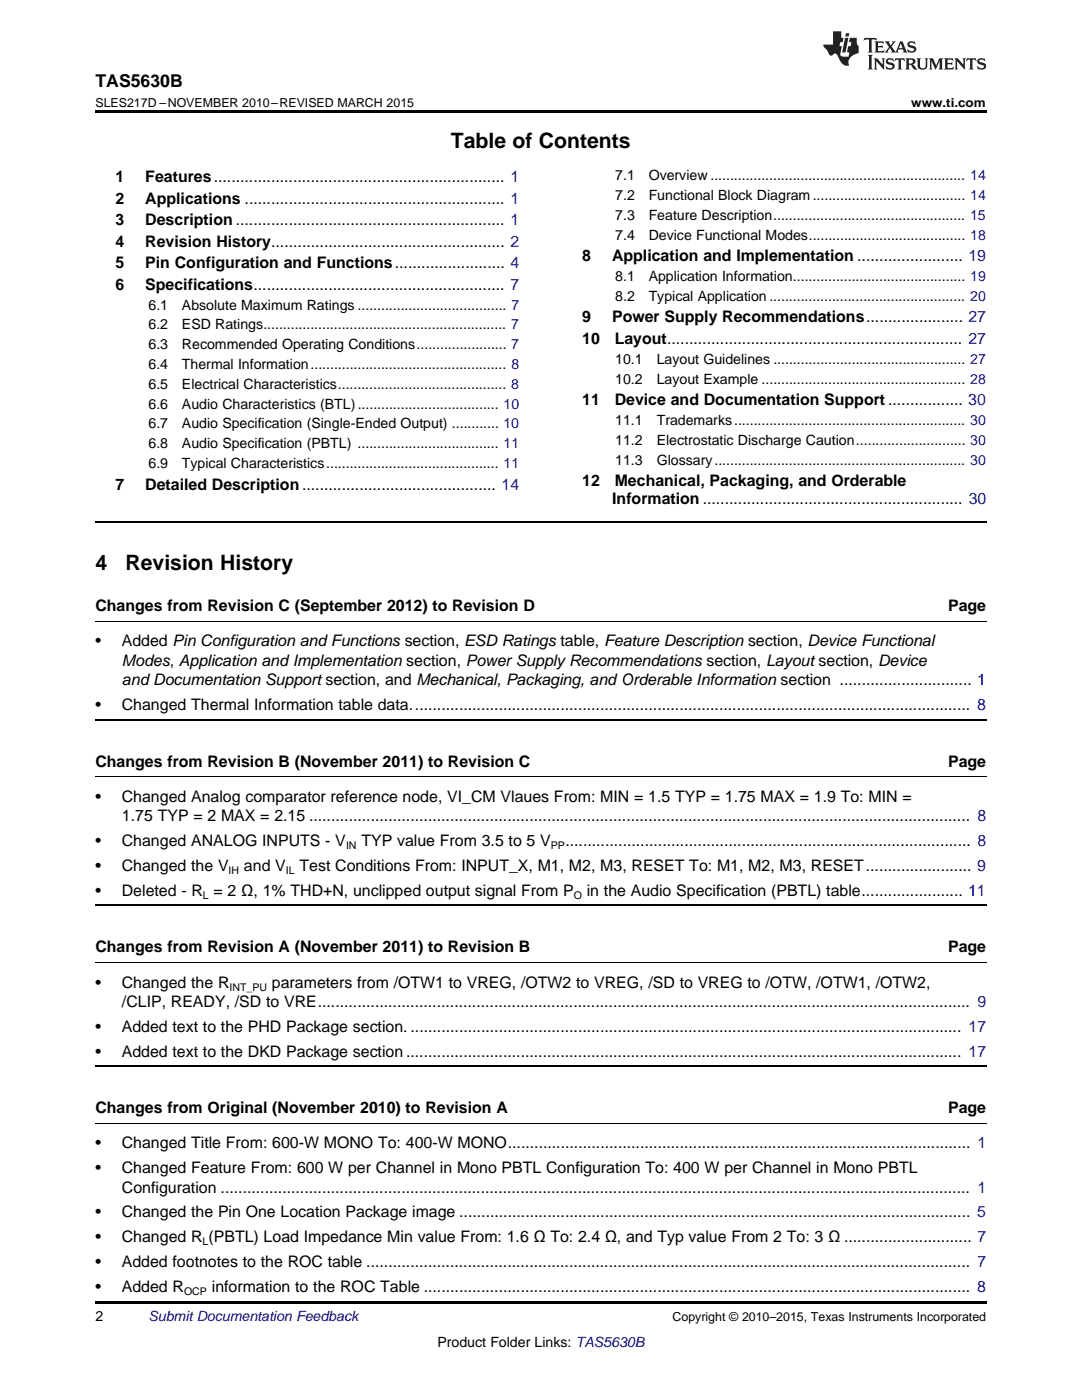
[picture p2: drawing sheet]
<svg xmlns="http://www.w3.org/2000/svg" width="216mm" height="279mm" viewBox="0 0 216 279" stroke-linecap="round" stroke-linejoin="round" font-family="sans-serif">
<defs><g id="words">
<g font-size="4.2">
<text x="90" y="29.6">Table of Contents</text>
<text x="19" y="113.8">4</text>
<text x="25" y="113.8">Revision History</text>
</g>
<text font-size="3.5" x="19" y="17.3">TAS5630B</text>
<g font-size="3.2">
<text x="23" y="36.3">1</text>
<text x="23" y="40.6">2</text>
<text x="29" y="36.3">Features.................................................................. 1</text>
<text x="29" y="40.6">Applications ........................................................... 1</text>
<text x="23" y="44.9">3</text>
<text x="29" y="44.9">Description ............................................................. 1</text>
<text x="23" y="49.2">4</text>
<text x="23" y="53.6">5</text>
<text x="29" y="49.2">Revision History..................................................... 2</text>
<text x="29" y="53.6">Pin Configuration and Functions......................... 4</text>
<text x="116.2" y="52.1">8</text>
<text x="122.1" y="52.1">Application and Implementation ........................ 19</text>
<text x="23" y="57.9">6</text>
<text x="29" y="57.9">Specifications......................................................... 7</text>
<text x="116.2" y="64.3">9</text>
<text x="122.1" y="64.3">Power Supply Recommendations...................... 27</text>
<text x="116.2" y="68.7">10</text>
<text x="122.7" y="68.7">Layout................................................................... 27</text>
<text x="116.2" y="80.9">11</text>
<text x="122.7" y="80.9">Device and Documentation Support ................. 30</text>
<text x="23" y="97.7">7</text>
<text x="29" y="97.7">Detailed Description............................................ 14</text>
<text x="116.2" y="97">12</text>
<text x="122.2" y="100.5">Information ........................................................... 30</text>
<text x="122.7" y="97">Mechanical, Packaging, and Orderable</text>
<text x="19" y="122">Changes from Revision C (September 2012) to Revision D</text>
<text x="189.2" y="122">Page</text>
<text x="19" y="129">•</text>
<text x="24.3" y="129">Added Pin Configuration and Functions section, ESD Ratings table, Feature Description section, Device Functional</text>
<text x="24.3" y="132.9">Modes, Application and Implementation section, Power Supply Recommendations section, Layout section, Device</text>
<text x="24.3" y="136.8">and Documentation Support section, and Mechanical, Packaging, and Orderable Information section .............................. 1</text>
<text x="19" y="141.7">•</text>
<text x="24.3" y="141.7">Changed Thermal Information table data............................................................................................................................... 8</text>
<text x="19" y="153">Changes from Revision B (November 2011) to Revision C</text>
<text x="189.2" y="153">Page</text>
<text x="19" y="160.1">•</text>
<text x="24.3" y="160.1">Changed Analog comparator reference node, VI_CM Vlaues From: MIN = 1.5 TYP = 1.75 MAX = 1.9 To: MIN =</text>
<text x="24.3" y="163.9">1.75 TYP = 2 MAX = 2.15 ...................................................................................................................................................... 8</text>
<text x="19" y="168.9">•</text>
<text x="19" y="173.8">•</text>
<text x="24.3" y="168.9">Changed ANALOG INPUTS - V</text>
<text x="24.3" y="173.8">Changed the V</text>
<text x="48.7" y="173.8">and V</text>
<text x="59.8" y="173.8">Test Conditions From: INPUT_X, M1, M2, M3, RESET To: M1, M2, M3, RESET........................ 9</text>
<text x="72.1" y="168.9">TYP value From 3.5 to 5 V</text>
<text x="112.8" y="168.9">............................................................................................ 8</text>
<text x="19" y="178.8">•</text>
<text x="24.3" y="178.8">Deleted - R = 2 Ω, 1% THD+N, unclipped output signal From P</text>
<text x="117.1" y="178.8">in the Audio Specification (PBTL) table....................... 11</text>
<text x="19" y="190">Changes from Revision A (November 2011) to Revision B</text>
<text x="189.2" y="190">Page</text>
<text x="19" y="197.1">•</text>
<text x="24.3" y="197.1">Changed the R</text>
<text x="54.3" y="197.1">parameters from /OTW1 to VREG, /OTW2 to VREG, /SD to VREG to /OTW, /OTW1, /OTW2,</text>
<text x="24.3" y="201">/CLIP, READY, /SD to VRE.................................................................................................................................................... 9</text>
<text x="19" y="205.9">•</text>
<text x="24.3" y="205.9">Added text to the PHD Package section. ............................................................................................................................. 17</text>
<text x="19" y="210.9">•</text>
<text x="24.3" y="210.9">Added text to the DKD Package section .............................................................................................................................. 17</text>
<text x="19" y="222.1">Changes from Original (November 2010) to Revision A</text>
<text x="189.2" y="222.1">Page</text>
<text x="19" y="229.2">•</text>
<text x="24.3" y="229.2">Changed Title From: 600-W MONO To: 400-W MONO......................................................................................................... 1</text>
<text x="19" y="234.1">•</text>
<text x="24.3" y="234.1">Changed Feature From: 600 W per Channel in Mono PBTL Configuration To: 400 W per Channel in Mono PBTL</text>
<text x="24.3" y="238">Configuration .......................................................................................................................................................................... 1</text>
<text x="19" y="243">•</text>
<text x="24.3" y="243">Changed the Pin One Location Package image .................................................................................................................... 5</text>
<text x="19" y="247.9">•</text>
<text x="24.3" y="247.9">Changed R (PBTL) Load Impedance Min value From: 1.6 Ω To: 2.4 Ω, and Typ value From 2 To: 3 Ω ............................. 7</text>
<text x="19" y="252.8">•</text>
<text x="19" y="257.8">•</text>
<text x="24.3" y="252.8">Added footnotes to the ROC table ......................................................................................................................................... 7</text>
<text x="24.3" y="257.8">Added R</text>
<text x="42.3" y="257.8">information to the ROC Table ............................................................................................................................ 8</text>
</g>
<g font-size="2.8">
<text x="122.8" y="36">7.1</text>
<text x="129.4" y="36">Overview ................................................................. 14</text>
<text x="122.8" y="39.9">7.2</text>
<text x="129.4" y="39.9">Functional Block Diagram....................................... 14</text>
<text x="122.8" y="43.9">7.3</text>
<text x="122.8" y="47.8">7.4</text>
<text x="129.4" y="43.9">Feature Description................................................. 15</text>
<text x="129.4" y="47.8">Device Functional Modes........................................ 18</text>
<text x="122.8" y="56.1">8.1</text>
<text x="129.4" y="56.1">Application Information............................................ 19</text>
<text x="29.6" y="61.8">6.1</text>
<text x="29.6" y="65.8">6.2</text>
<text x="36.3" y="61.8">Absolute Maximum Ratings ...................................... 7</text>
<text x="36.3" y="65.8">ESD Ratings.............................................................. 7</text>
<text x="122.8" y="60">8.2</text>
<text x="129.4" y="60">Typical Application .................................................. 20</text>
<text x="29.6" y="69.7">6.3</text>
<text x="36.3" y="69.7">Recommended Operating Conditions....................... 7</text>
<text x="29.6" y="73.7">6.4</text>
<text x="29.6" y="77.6">6.5</text>
<text x="36.3" y="73.7">Thermal Information.................................................. 8</text>
<text x="36.3" y="77.6">Electrical Characteristics........................................... 8</text>
<text x="122.8" y="72.6">10.1</text>
<text x="122.8" y="76.6">10.2</text>
<text x="131" y="72.6">Layout Guidelines ................................................. 27</text>
<text x="131" y="76.6">Layout Example .................................................... 28</text>
<text x="29.6" y="81.6">6.6</text>
<text x="36.3" y="81.6">Audio Characteristics (BTL).................................... 10</text>
<text x="29.6" y="85.5">6.7</text>
<text x="29.6" y="89.5">6.8</text>
<text x="36.3" y="85.5">Audio Specification (Single-Ended Output) ............ 10</text>
<text x="36.3" y="89.5">Audio Specification (PBTL) .................................... 11</text>
<text x="122.8" y="84.8">11.1</text>
<text x="122.8" y="88.8">11.2</text>
<text x="131" y="84.8">Trademarks........................................................... 30</text>
<text x="131" y="88.8">Electrostatic Discharge Caution............................ 30</text>
<text x="29.6" y="93.4">6.9</text>
<text x="36.3" y="93.4">Typical Characteristics............................................ 11</text>
<text x="122.8" y="92.7">11.3</text>
<text x="131" y="92.7">Glossary................................................................ 30</text>
<text x="19" y="263.6">2</text>
<text x="87.3" y="268.9">Product Folder Links: TAS5630B</text>
</g>
<text font-size="2.8" fill="#0000c8" x="29.6" y="263.6">Submit Documentation Feedback</text>
<g font-size="2.5">
<text x="19" y="21.4">SLES217D –NOVEMBER 2010–REVISED MARCH 2015</text>
<text x="181.8" y="21.4">www.ti.com</text>
<text x="134.2" y="263.6">Copyright © 2010–2015, Texas Instruments Incorporated</text>
</g>
<g font-size="2.1">
<text x="69" y="169.5">IN</text>
<text x="109.9" y="169.5">PP</text>
<text x="40.5" y="179.4">L</text>
<text x="45.6" y="174.4">IH</text>
<text x="57" y="174.4">IL</text>
<text x="114.5" y="179.4">O</text>
<text x="45.8" y="197.7">INT_PU</text>
<text x="40.4" y="248.5">L</text>
<text x="36.7" y="258.4">OCP</text>
</g>
</g></defs>
<path d="M19 22h177.8v.5h-177.8zM19 259.7h177.8v.5h-177.8z" fill="#000"/>
<path d="M19 124h177.8M19 155.1h177.8M19 192.1h177.8M19 224.2h177.8" fill="none" stroke="#000" stroke-width=".2"/>
<path d="M19 104.2h177.8M19 143.7h177.8M19 180.7h177.8M19 212.8h177.8" fill="none" stroke="#000" stroke-width=".35"/>
<g fill="#231f20">
<path d="M172.5 7.6l-.1 .5 .4-.2h.6v.1v2.1l-.2 .4h.9l-.2-.4v-2.1l.1-.1h.5l.5 .2-.2-.5zM174.5 8.3l.2 .3v1.5l-.2 .4h1.8l.2-.6a1.04 1.04 0 0 1-1.3 .2v-.7h.6l.3 .2v-.6l-.3 .2h-.6v-.6l.8-.1 .4 .3-.2-.5zM176.5 8.3l.9 1.1-.9 1.1h.8l-.2-.2 .4-.7 .5 .7-.2 .2h1.5l-.2-.2 .2-.4h.9l.1 .4-.2 .2h1l-.3-.3-.7-1.9h-.5l-.9 2-.8-1 .9-1h-.8l.1 .3-.4 .5-.3-.6 .1-.2zM179.7 8.6l.4 1h-.7zM181.3 8.4a.63 .63 0 0 0-.2 .7 .63 .63 0 0 0 .6 .4l.6 .2 .1 .2a.75 .75 0 0 1-.7 .4 .75 .75 0 0 1-.6-.5l.1 .7 .1-.1a1.11 1.11 0 0 0 1.5-.6 1.13 1.13 0 0 0-1.2-.8l-.1-.4a1.04 1.04 0 0 1 1.2 .2l-.2-.5-.2 .1-.4-.2zM173.2 10.9l.2 .4v2.2l-.2 .4h1l-.3-.4v-2.2l.3-.4zM174.3 11.6l.3 .4v1.5l-.3 .4h.8l-.2-.4v-1.3l1.5 1.7v-1.9l.2-.4h-.7l.2 .4v.9l-1.1-1.3zM177 11.8a.62 .62 0 0 0-.2 .7 .62 .62 0 0 0 .6 .4l.6 .1 .1 .3a.76 .76 0 0 1-.7 .3 .76 .76 0 0 1-.7-.4l.2 .7 .1-.1a1.11 1.11 0 0 0 1.5-.6 1.13 1.13 0 0 0-1.2-.8l-.1-.4a1.04 1.04 0 0 1 1.2 .2l-.2-.6-.2 .1-.5-.1zM178.7 11.6l-.2 .6a.61 .61 0 0 1 .8-.3v1.6l-.2 .4h.9l-.2-.4v-1.6a.63 .63 0 0 1 .7 .3l-.1-.6zM180.6 11.6l.3 .4v1.5l-.3 .4h1l-.2-.2-.1-.8 .6 .2a.76 .76 0 0 0 1.2 .7l-1-1a.58 .58 0 0 0 .6-.5 .58 .58 0 0 0-.5-.6zM181.4 11.9h.1a.45 .45 0 0 1 .5 .1 .45 .45 0 0 1 .1 .5l-.8 .2zM182.9 11.6l.2 .2a2.17 2.17 0 0 0 .3 1.9 .99 .99 0 0 0 1.6-.6v-1.1l.2-.4h-.7l.2 .2a1.92 1.92 0 0 1-.2 1.8 .6 .6 0 0 1-.9-.5v-1.1l.2-.4zM185.4 11.6l.2 .4v1.5l-.2 .4h.7l-.2-.4v-1.4l.8 1.8 .8-1.8v1.4l-.2 .4h.9l-.2-.4v-1.5l.2-.4h-.8l-.6 1.5-.6-1.5zM188.4 11.6l.2 .4v1.5l-.2 .4h1.8l.1-.6a1.04 1.04 0 0 1-1.2 .1v-.6h.5l.4 .2v-.6l-.4 .2h-.5v-.7h.8l.3 .3-.1-.6zM190.5 11.6l.2 .4v1.5l-.2 .4h.7l-.2-.4v-1.3l1.5 1.7v-1.9l.2-.4h-.7l.2 .4v.9l-1.1-1.3zM192.9 11.6l-.1 .6a.61 .61 0 0 1 .7-.3l.1 1.6-.3 .4h1l-.3-.4 .1-1.6a.63 .63 0 0 1 .7 .3l-.1-.6zM195.2 11.8a.62 .62 0 0 0-.2 .7 .62 .62 0 0 0 .6 .4l.6 .1 .1 .3a.76 .76 0 0 1-.7 .3 .76 .76 0 0 1-.6-.4l.1 .7 .1-.1a1.11 1.11 0 0 0 1.6-.6 1.13 1.13 0 0 0-1.3-.8l-.1-.4a1.04 1.04 0 0 1 1.2 .2l-.1-.6-.2 .1-.5-.1z"/>
<path d="M166.2 6.3v2.6h-1.9v.4l.8 .9a.91 .91 0 0 0 1 .8 .56 .56 0 0 1 .5-.3 .56 .56 0 0 1 .5 .3l.4 .8a1.53 1.53 0 0 0 1.9 1.2 1.54 1.54 0 0 1 1-2.1l.9-.3v-1.4a1.52 1.52 0 0 1-.4-1.6h-1.3l-.2 .8h.5l-.2 .8h-.5l-.1 1v.2l.4 .1-.2 .8a1.93 1.93 0 0 1-1.6-.3l.3-1.8h-.5l.2-.8h.4l.2-.8h-.4v-1.3zM168.6 7.6l-.6 2.9h.7l.6-2.9zM168.8 6.6l-.1 .7h.6l.2-.7z"/>
</g>
<use href="#words"/>
</svg>
